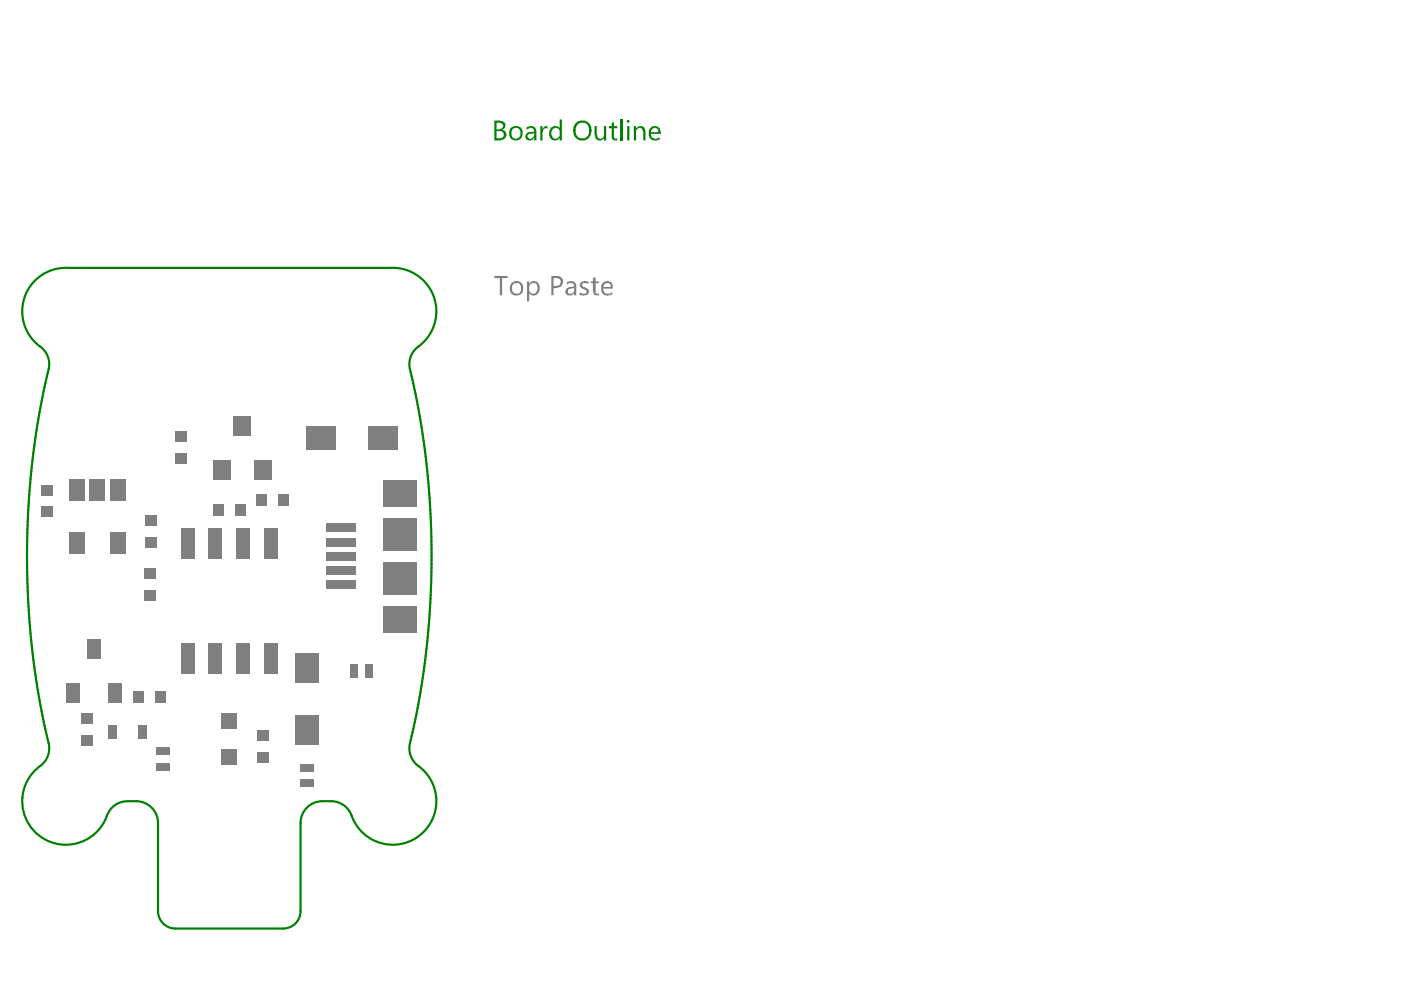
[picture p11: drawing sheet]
<svg xmlns="http://www.w3.org/2000/svg" width="297mm" height="210mm" viewBox="0 0 297 210" stroke-linecap="round" stroke-linejoin="round" font-family="sans-serif">
<path d="M14.5 56.8h68.2M10.3 78.3l-2 9.8-1.4 9.5-.9 10.5-.3 9.8a168.2 168.2 0 0 0 4.6 39.7M86.9 78.3l2.1 9.8 1.3 9.5 .9 10.5 .3 9.8-.3 9.9-.9 10.5-1.3 9.5-2.1 9.8M4.7 169.1h.1M27 169.9h1.9M33.5 174.5v18.7M63.7 174.5v18.7M68.3 169.9h1.9M92.5 169h.1M37.2 196.9h22.8" fill="none" stroke="#008000" stroke-width=".46"/>
<g fill="#008000">
<path d="M114.6 26.7h.4v.7l.1-.1a.41 .41 0 0 1 .5-.4v-.2h.5v.6a.57 .57 0 0 0-.7 0 .57 .57 0 0 0-.3 .6l-.1 .1v1.8h-.4z"/>
<path d="M126.1 26.7h.4v1.9l.1 .1a.66 .66 0 0 0 .6 .7 .66 .66 0 0 0 .7-.4l.1-.2v-2.1h.5v3.1h-.5v-.5a1.01 1.01 0 0 1-1.1 .5 1.01 1.01 0 0 1-.7-1.1l-.1-.1z"/>
<path d="M129.7 26l.5-.1v.8h.7v.5h-.7v1.6a.47 .47 0 0 0 .2 .5 .47 .47 0 0 0 .5 0v.5a.87 .87 0 0 1-1.2-.8v-1.8h-.6v-.5h.6z"/>
<path d="M131.5 25.3h.4v4.5h-.4z"/>
<path d="M134.4 26.7h.5v.6a1.06 1.06 0 0 1 1.2-.5 1.06 1.06 0 0 1 .8 1.1v1.9h-.5v-1.9l-.1-.1a.63 .63 0 0 0-.5-.6 .63 .63 0 0 0-.7 .2l-.2 .3v2.1h-.5z"/>
<path d="M105.3 26v1.4l.7-.1a.63 .63 0 0 0 .6-.4 .63 .63 0 0 0-.3-.8zM105.3 27.8v1.5h.7a.78 .78 0 0 0 .8-.8 .78 .78 0 0 0-.9-.7zM104.8 25.6h1.3a1.19 1.19 0 0 1 1.1 1.3l-.7 .7a1.06 1.06 0 0 1 .8 .7 1.06 1.06 0 0 1-.4 1.1l-.8 .4h-1.3z"/>
<path d="M108.7 27.3a1.59 1.59 0 0 0 .2 2 1.08 1.08 0 0 0 1.3-.3 1.08 1.08 0 0 0 0-1.3l-.1-.4a1.17 1.17 0 0 0-1.4 0zM108.2 27.2l.1-.1a1.5 1.5 0 0 1 2.5 .8v.1a1.45 1.45 0 0 1-.8 1.7 1.45 1.45 0 0 1-1.8-.5 2.23 2.23 0 0 1 0-2z"/>
<path d="M111.9 28.6a.66 .66 0 0 0 .5 .8 .66 .66 0 0 0 .7-.6l.2-.5-1.1 .1zM111.6 27h.1a1.22 1.22 0 0 1 2 .7v2.1h-.4v-.5a1.1 1.1 0 0 1-1.9-.1 .97 .97 0 0 1 .9-1.2l1-.1a.75 .75 0 0 0-.5-.7 .75 .75 0 0 0-.8 .1l-.4 .1z"/>
<path d="M116.8 27.1a1.28 1.28 0 0 1 1.9 .1v-1.9h.4v4.5h-.4v-.6a1.19 1.19 0 0 1-1.4 .6 1.19 1.19 0 0 1-.9-1.3v-.6zM117.1 27.4a1.2 1.2 0 0 0-.2 1.3 1.2 1.2 0 0 0 1.1 .7 1.29 1.29 0 0 0 .3-2.1 .74 .74 0 0 0-1.2 .1z"/>
<path d="M122.5 26.3a2.36 2.36 0 0 0-.1 2.7l.3 .1a1.38 1.38 0 0 0 2.1-.6 2.63 2.63 0 0 0-.3-2.1 1.77 1.77 0 0 0-2-.1zM122.1 26a2.13 2.13 0 0 1 3 .4 2.34 2.34 0 0 1-.9 3.3 1.84 1.84 0 0 1-2.6-1.4 2.54 2.54 0 0 1 .5-2.3z"/>
<path d="M132.8 25.7a.3 .3 0 0 1 .6 0 .3 .3 0 0 1-.6 0zM133 26.7h.4v3.1h-.4z"/>
<path d="M138.3 27.3l-.3 .4v.3h1.6v-.1a.75 .75 0 0 0-.5-.7 .75 .75 0 0 0-.8 .1zM137.8 27.2a1.34 1.34 0 0 1 1.5-.4 1.34 1.34 0 0 1 .8 1.3v.3h-2.1a.98 .98 0 0 0 .6 1 .98 .98 0 0 0 1.1-.2l.2-.1v.4a1.55 1.55 0 0 1-2.2-.4l-.1-1.4z"/>
</g>
<path d="M14.5 56.8a9.3 9.3 0 0 0-9.4 6.4 9.3 9.3 0 0 0 4 10.7 4.6 4.6 0 0 1 1.2 4.4M82.7 56.8a9.3 9.3 0 0 1 9.4 6.4 9.3 9.3 0 0 1-3.9 10.7 4.6 4.6 0 0 0-1.3 4.4M10.3 157.6a4.9 4.9 0 0 1-2.5 5.4 9.3 9.3 0 0 0 1.3 14.8 9.3 9.3 0 0 0 13.9-5.5 4.6 4.6 0 0 1 4-2.4M86.9 157.6a4.9 4.9 0 0 0 2.5 5.4 9.3 9.3 0 0 1-1.3 14.8 9.3 9.3 0 0 1-13.8-5.5 4.6 4.6 0 0 0-4.1-2.4M28.9 169.9a4.6 4.6 0 0 1 4.6 4.6M68.3 169.9a4.6 4.6 0 0 0-4.6 4.6M33.5 193.2a3.7 3.7 0 0 0 3.7 3.7M63.7 193.2a3.7 3.7 0 0 1-3.7 3.7" fill="none" stroke="#008000" stroke-width=".46"/>
<g fill="#808080">
<path d="M81.2 128.6h7.2v5.5h-7.2z" fill-rule="evenodd"/>
<path d="M81.2 101.8h7.2v5.5h-7.2z" fill-rule="evenodd"/>
<path d="M50.2 111.9h2.7v6.5h-2.7z" fill-rule="evenodd"/>
<path d="M50.2 136.4h2.7v6.5h-2.7z" fill-rule="evenodd"/>
<path d="M56 111.9h2.8v6.5h-2.8z" fill-rule="evenodd"/>
<path d="M44.3 111.9h2.8v6.5h-2.8z" fill-rule="evenodd"/>
<path d="M38.4 111.9h2.8v6.5h-2.8z" fill-rule="evenodd"/>
<path d="M56 136.4h2.8v6.5h-2.8z" fill-rule="evenodd"/>
<path d="M44.3 136.4h2.8v6.5h-2.8z" fill-rule="evenodd"/>
<path d="M38.4 136.4h2.8v6.5h-2.8z" fill-rule="evenodd"/>
<path d="M69.2 123h6.2v1.9h-6.2z" fill-rule="evenodd"/>
<path d="M69.2 120h6.2v1.9h-6.2z" fill-rule="evenodd"/>
<path d="M69.2 117h6.2v1.9h-6.2z" fill-rule="evenodd"/>
<path d="M69.2 114h6.2v1.9h-6.2z" fill-rule="evenodd"/>
<path d="M69.2 111h6.2v1.9h-6.2z" fill-rule="evenodd"/>
<path d="M81.2 119.1h7.2v6.9h-7.2z" fill-rule="evenodd"/>
<path d="M81.2 109.9h7.2v6.9h-7.2z" fill-rule="evenodd"/>
<path d="M23.4 101.7h3.3v4.6h-3.3z" fill-rule="evenodd"/>
<path d="M19 101.7h3.3v4.6h-3.3z" fill-rule="evenodd"/>
<path d="M14.7 101.7h3.2v4.6h-3.2z" fill-rule="evenodd"/>
<path d="M14.7 112.8h3.2v4.6h-3.2z" fill-rule="evenodd"/>
<path d="M23.4 112.8h3.3v4.6h-3.3z" fill-rule="evenodd"/>
<path d="M62.6 138.5h5.1v6.3h-5.1z" fill-rule="evenodd"/>
<path d="M62.6 151.7h5.1v6.2h-5.1z" fill-rule="evenodd"/>
<path d="M77.5 140.8h1.5v2.9h-1.5z" fill-rule="evenodd"/>
<path d="M74.2 140.8h1.5v2.9h-1.5z" fill-rule="evenodd"/>
<path d="M30.5 125.1h2.5v2.3h-2.5z" fill-rule="evenodd"/>
<path d="M30.5 120.5h2.5v2.3h-2.5z" fill-rule="evenodd"/>
<path d="M54.4 159.5h2.5v2.3h-2.5z" fill-rule="evenodd"/>
<path d="M54.4 154.8h2.5v2.3h-2.5z" fill-rule="evenodd"/>
<path d="M47 151.3h3.2v3.2h-3.2z" fill-rule="evenodd"/>
<path d="M47 158.9h3.2v3.2h-3.2z" fill-rule="evenodd"/>
<path d="M78.1 90.2h6.2v5.1h-6.2z" fill-rule="evenodd"/>
<path d="M64.9 90.2h6.2v5.1h-6.2z" fill-rule="evenodd"/>
<path d="M63.7 162.1h2.9v1.5h-2.9z" fill-rule="evenodd"/>
<path d="M63.7 165.3h2.9v1.5h-2.9z" fill-rule="evenodd"/>
<path d="M33.2 158.6h2.8v1.5h-2.8z" fill-rule="evenodd"/>
<path d="M33.2 161.8h2.8v1.5h-2.8z" fill-rule="evenodd"/>
<path d="M30.7 113.9h2.5v2.3h-2.5z" fill-rule="evenodd"/>
<path d="M30.7 109.2h2.5v2.4h-2.5z" fill-rule="evenodd"/>
<path d="M28.3 146.5h2.3v2.5h-2.3z" fill-rule="evenodd"/>
<path d="M32.9 146.5h2.3v2.5h-2.3z" fill-rule="evenodd"/>
<path d="M29.3 153.8h1.9v2.8h-1.9z" fill-rule="evenodd"/>
<path d="M22.9 153.8h1.8v2.8h-1.8z" fill-rule="evenodd"/>
<path d="M17.2 155.8h2.5v2.3h-2.5z" fill-rule="evenodd"/>
<path d="M17.2 151.2h2.5v2.3h-2.5z" fill-rule="evenodd"/>
<path d="M8.7 102.8h2.5v2.3h-2.5z" fill-rule="evenodd"/>
<path d="M8.7 107.4h2.5v2.3h-2.5z" fill-rule="evenodd"/>
<path d="M14.2 144.8h2.8v4.2h-2.8z" fill-rule="evenodd"/>
<path d="M23 144.8h2.7v4.2h-2.7z" fill-rule="evenodd"/>
<path d="M18.6 135.6h2.8v4.2h-2.8z" fill-rule="evenodd"/>
<path d="M37.2 96h2.5v2.3h-2.5z" fill-rule="evenodd"/>
<path d="M37.2 91.4h2.5v2.3h-2.5z" fill-rule="evenodd"/>
<path d="M45.1 106.8h2.4v2.6h-2.4z" fill-rule="evenodd"/>
<path d="M49.8 106.8h2.3v2.6h-2.3z" fill-rule="evenodd"/>
<path d="M59 104.7h2.3v2.5h-2.3z" fill-rule="evenodd"/>
<path d="M54.4 104.7h2.3v2.5h-2.3z" fill-rule="evenodd"/>
<path d="M45.1 97.5h3.7v4.2h-3.7z" fill-rule="evenodd"/>
<path d="M53.9 97.5h3.7v4.2h-3.7z" fill-rule="evenodd"/>
<path d="M49.5 88.3h3.7v4.1h-3.7z" fill-rule="evenodd"/>
</g>
<g fill="#808080">
<path d="M104.8 58.5h2.8v.5h-1.1v3.6h-.5v-3.6h-1.2z"/>
<path d="M123 60l.8-.4 1 .1v.4l-.5-.1a.54 .54 0 0 0-.8 .4h-.1l.1 .1a.63 .63 0 0 0 .7 .5l.1 .1a.8 .8 0 0 1 .6 1 .8 .8 0 0 1-1.1 .5l-.2 .1v-.1l-.7-.1v-.5l.5 .1a.63 .63 0 0 0 1-.3l-.3-.4a1.59 1.59 0 0 1-1.2-1z"/>
<path d="M125.7 59l.6-.3v1h.7v.3h-.7v1.7a.44 .44 0 0 0 .2 .5 .44 .44 0 0 0 .5-.1v.5h-.2a.66 .66 0 0 1-.7-.1 .66 .66 0 0 1-.3-.6l-.1-.1v-1.8h-.5v-.3h.5z"/>
<path d="M108.7 60.4a1.2 1.2 0 0 0 .8 1.9 1.12 1.12 0 0 0 .8-1.8 .92 .92 0 0 0-1.5-.1zM108.3 60.1a1.49 1.49 0 0 1 1.9-.3 1.49 1.49 0 0 1 .7 1.8 1.41 1.41 0 0 1-1.7 1 1.52 1.52 0 0 1-1.1-2z"/>
<path d="M111.7 59.7h.5v.4a1.22 1.22 0 0 1 2.1 .3 1.63 1.63 0 0 1-1.3 2.3l-.1-.1a.63 .63 0 0 1-.7-.5v1.8h-.5zM112.3 60.4l-.1 1a.83 .83 0 0 0 .8 .9 .83 .83 0 0 0 .8-.7l.2-.4a.94 .94 0 0 0-1.2-1.2z"/>
<path d="M117.4 59v1.6h.6a.83 .83 0 0 0 .9-.8 .83 .83 0 0 0-.9-.8zM116.9 58.5h1.2a1.24 1.24 0 0 1 1.3 1.1 1.24 1.24 0 0 1-1.1 1.4l-.9 .1v1.5h-.5z"/>
<path d="M120.4 61.4a.6 .6 0 0 0 .3 .9 .6 .6 0 0 0 .8-.3l.2-.2v-.7zM120.2 59.8h.2a.97 .97 0 0 1 1.4 .1l.3 .1 .1 .4v2.2h-.5v-.5l-.3 .4a.91 .91 0 0 1-1.2 0 .91 .91 0 0 1-.2-1.1l.7-.5 1-.2a.69 .69 0 0 0-.4-.7 .69 .69 0 0 0-.8 .1l-.3 .3z"/>
<path d="M128 60.4l-.1 .5h1.6a.75 .75 0 0 0-.5-.9 .75 .75 0 0 0-1 .4zM127.8 59.9h.1a1.19 1.19 0 0 1 1.4-.2 1.19 1.19 0 0 1 .6 1.3v.2h-2a.95 .95 0 0 0 .5 1 .95 .95 0 0 0 1.2-.2l.2-.1v.5a2.48 2.48 0 0 1-1.9 .1v-.1a1.8 1.8 0 0 1-.1-2.4z"/>
</g>
</svg>
